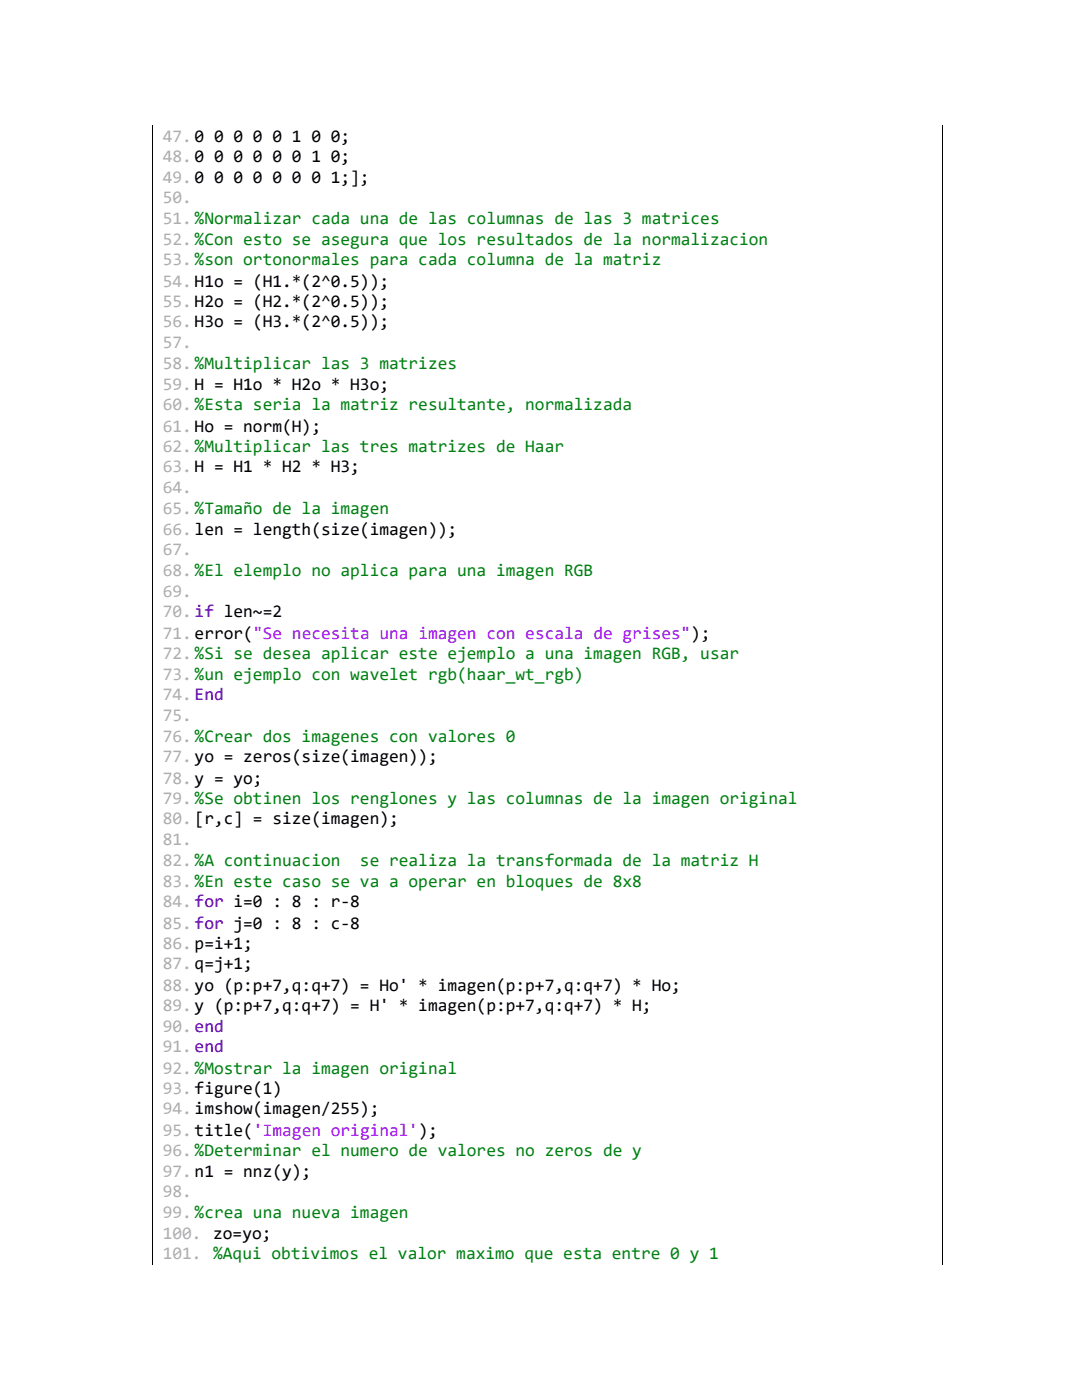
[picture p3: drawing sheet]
<svg xmlns="http://www.w3.org/2000/svg" width="216mm" height="279mm" viewBox="0 0 216 279" stroke-linecap="round" stroke-linejoin="round" font-family="sans-serif">
<defs><g id="words">
<g font-size="3.5" fill="#aeaeae">
<text x="32.5" y="28.2">47.0 0 0 0 0 1 0 0;</text>
<text x="32.5" y="32.3">48.0 0 0 0 0 0 1 0;</text>
<text x="32.5" y="36.5">49.0 0 0 0 0 0 0 1;];</text>
<text x="32.5" y="40.6">50.</text>
<text x="32.5" y="44.7">51.%Normalizar cada una de las columnas de las 3 matrices</text>
<text x="32.5" y="48.9">52.%Con esto se asegura que los resultados de la normalizacion</text>
<text x="32.5" y="53">53.%son ortonormales para cada columna de la matriz</text>
<text x="32.5" y="57.2">54.H1o = (H1.*(2^0.5));</text>
<text x="32.5" y="61.2">55.H2o = (H2.*(2^0.5));</text>
<text x="32.5" y="65.3">56.H3o = (H3.*(2^0.5));</text>
<text x="32.5" y="69.5">57.</text>
<text x="32.5" y="73.6">58.%Multiplicar las 3 matrizes</text>
<text x="32.5" y="77.8">59.H = H1o * H2o * H3o;</text>
<text x="32.5" y="81.9">60.%Esta seria la matriz resultante, normalizada</text>
<text x="32.5" y="86.1">61.Ho = norm(H);</text>
<text x="32.5" y="90.2">62.%Multiplicar las tres matrizes de Haar</text>
<text x="32.5" y="94.3">63.H = H1 * H2 * H3;</text>
<text x="32.5" y="98.5">64.</text>
<text x="32.5" y="102.5">65.%Tamaño de la imagen</text>
<text x="32.5" y="106.8">66.len = length(size(imagen));</text>
<text x="32.5" y="110.8">67.</text>
<text x="32.5" y="114.9">68.%El elemplo no aplica para una imagen RGB</text>
<text x="32.5" y="119.1">69.</text>
<text x="32.5" y="123.2">70.if len~=2</text>
<text x="32.5" y="127.4">71.error(&quot;Se necesita una imagen con escala de grises&quot;);</text>
<text x="32.5" y="131.5">72.%Si se desea aplicar este ejemplo a una imagen RGB, usar</text>
<text x="32.5" y="135.7">73.%un ejemplo con wavelet rgb(haar_wt_rgb)</text>
<text x="32.5" y="139.8">74.End</text>
<text x="32.5" y="143.8">75.</text>
<text x="32.5" y="148.1">76.%Crear dos imagenes con valores 0</text>
<text x="32.5" y="152.1">77.yo = zeros(size(imagen));</text>
<text x="32.5" y="156.4">78.y = yo;</text>
<text x="32.5" y="160.4">79.%Se obtinen los renglones y las columnas de la imagen original</text>
<text x="32.5" y="164.5">80.[r,c] = size(imagen);</text>
<text x="32.5" y="168.7">81.</text>
<text x="32.5" y="172.8">82.%A continuacion</text>
<text x="32.5" y="177">83.%En este caso se va a operar en bloques de 8x8</text>
<text x="32.5" y="181.1">84.for i=0 : 8 : r-8</text>
<text x="32.5" y="185.3">85.for j=0 : 8 : c-8</text>
<text x="32.5" y="189.4">86.p=i+1;</text>
<text x="32.5" y="193.4">87.q=j+1;</text>
<text x="32.5" y="197.7">88.yo (p:p+7,q:q+7) = Ho' * imagen(p:p+7,q:q+7) * Ho;</text>
<text x="32.5" y="201.7">89.y (p:p+7,q:q+7) = H' * imagen(p:p+7,q:q+7) * H;</text>
<text x="32.5" y="206">90.end</text>
<text x="32.5" y="210">91.end</text>
<text x="32.5" y="214.3">92.%Mostrar la imagen original</text>
<text x="32.5" y="218.3">93.figure(1)</text>
<text x="32.5" y="222.4">94.imshow(imagen/255);</text>
<text x="32.5" y="226.6">95.title('Imagen original');</text>
<text x="32.5" y="230.7">96.%Determinar el numero de valores no zeros de y</text>
<text x="32.5" y="234.9">97.n1 = nnz(y);</text>
<text x="32.5" y="239">98.</text>
<text x="32.5" y="243">99.%crea una nueva imagen</text>
<text x="32.5" y="247.3">100. zo=yo;</text>
<text x="32.5" y="251.3">101. %Aqui obtivimos el valor maximo que esta entre 0 y 1</text>
</g>
<text font-size="3.5" fill="#008013" x="71.8" y="172.8">se realiza la transformada de la matriz H</text>
</g></defs>
<path d="M30.5 25.1v227.3M188.1 25.1v227.3" fill="none" stroke="#000" stroke-width=".2"/>
<use href="#words"/>
</svg>
